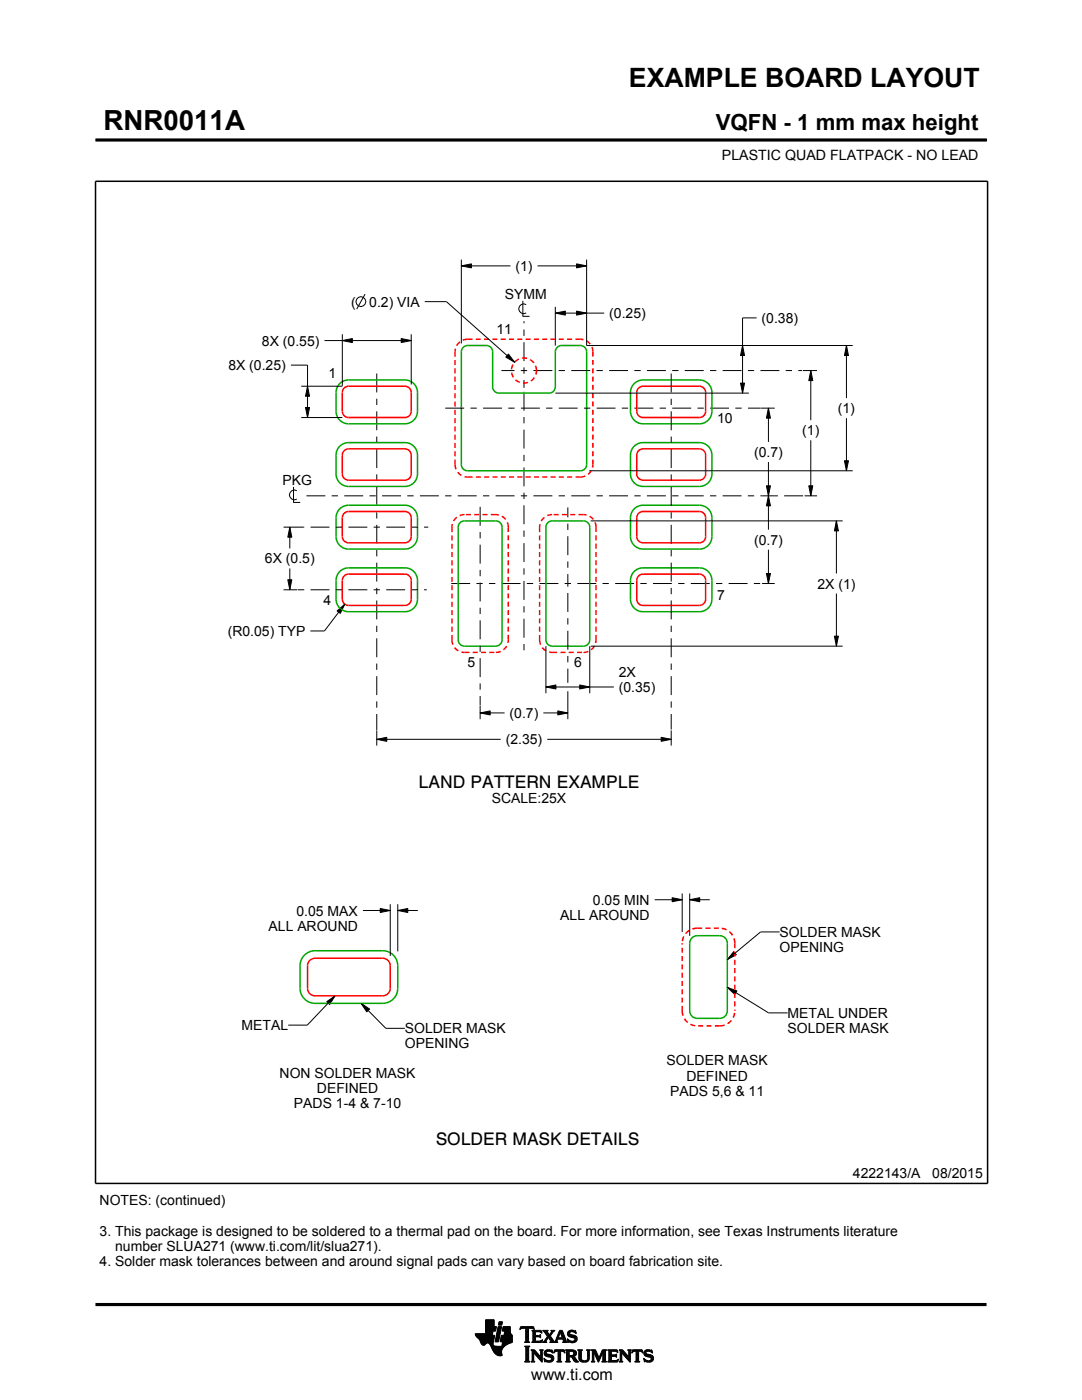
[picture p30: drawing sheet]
<svg xmlns="http://www.w3.org/2000/svg" width="216mm" height="279mm" viewBox="0 0 216 279" stroke-linecap="round" stroke-linejoin="round" font-family="sans-serif">
<defs><g id="words">
<text font-size="5.5" x="20.6" y="26">RNR0011A</text>
<text font-size="5.3" x="125.5" y="17.4">EXAMPLE BOARD LAYOUT</text>
<text font-size="4.4" x="142.8" y="26">VQFN - 1 mm max height</text>
<g font-size="3.5">
<text x="83.5" y="157.2">LAND PATTERN EXAMPLE</text>
<text x="86.9" y="228.4">SOLDER MASK DETAILS</text>
</g>
<text font-size="3.2" x="106" y="275.3">www.ti.com</text>
<g font-size="2.8">
<text x="144.1" y="32">PLASTIC QUAD FLATPACK - NO LEAD</text>
<text x="100.7" y="59.6">SYMM</text>
<text x="102.8" y="54.1">(1)</text>
<text x="70.1" y="61.2">(</text>
<text x="73.7" y="61.2">0.2) VIA</text>
<text x="121.6" y="63.5">(0.25)</text>
<text x="152" y="64.4">(0.38)</text>
<text x="52.3" y="69">8X (0.55)</text>
<text x="99.1" y="66.7">11</text>
<text x="45.6" y="73.9">8X (0.25)</text>
<text x="65.6" y="75.4">1</text>
<text x="167.2" y="82.5">(1)</text>
<text x="143.1" y="84.5">10</text>
<text x="160.1" y="86.9">(1)</text>
<text x="150.5" y="91.2">(0.7)</text>
<text x="56.4" y="96.8">PKG</text>
<text x="52.9" y="112.5">6X (0.5)</text>
<text x="150.5" y="108.7">(0.7)</text>
<text x="143.1" y="119.7">7</text>
<text x="163.1" y="117.5">2X (1)</text>
<text x="64.5" y="120.7">4</text>
<text x="45.4" y="126.9">(R0.05) TYP</text>
<text x="93.3" y="133.2">5</text>
<text x="114.6" y="133.2">6</text>
<text x="123.5" y="135.1">2X</text>
<text x="101.7" y="143.3">(0.7)</text>
<text x="123.5" y="138.1">(0.35)</text>
<text x="100.9" y="148.5">(2.35)</text>
<text x="98.1" y="160.3">SCALE:25X</text>
<text x="53.6" y="185.7">ALL AROUND</text>
<text x="59.2" y="182.7">0.05 MAX</text>
<text x="111.8" y="183.6">ALL AROUND</text>
<text x="118.3" y="180.6">0.05 MIN</text>
<text x="155.6" y="187">SOLDER MASK</text>
<text x="155.6" y="190">OPENING</text>
<text x="157.2" y="203.1">METAL UNDER</text>
<text x="48.2" y="205.6">METAL</text>
<text x="80.8" y="206.2">SOLDER MASK</text>
<text x="80.8" y="209.2">OPENING</text>
<text x="157.2" y="206.1">SOLDER MASK</text>
<text x="55.8" y="215.1">NON SOLDER MASK</text>
<text x="133" y="212.6">SOLDER MASK</text>
<text x="137" y="215.6">DEFINED</text>
<text x="58.7" y="221.1">PADS 1-4 &amp; 7-10</text>
<text x="63.2" y="218.1">DEFINED</text>
<text x="133.7" y="218.6">PADS 5,6 &amp; 11</text>
<text x="170.2" y="235.2">4222143/A</text>
<text x="186" y="235.2">08/2015</text>
<text x="19.9" y="240.6">NOTES: (continued)</text>
<text x="19.9" y="246.6">3. This package is designed to be soldered to a thermal pad on the board. For more information, see Texas Instruments literature</text>
<text x="23" y="249.6">number SLUA271 (www.ti.com/lit/slua271).</text>
<text x="19.9" y="252.6">4. Solder mask tolerances between and around signal pads can vary based on board fabrication site.</text>
</g>
</g></defs>
<g fill="#000">
<path d="M92.1 53.1l2-.4v.8zM115.1 52.7l2 .4-2 .4zM61.4 77.1l.4 2h-.8zM68.3 68l2-.4v.8zM80.1 67.6l2 .4-2 .4zM101.5 70.7l1.2 1.6-1.8-1zM110.8 62.5l2-.4v.8zM115.1 62.1l2 .4-2 .4zM147.8 76.5h.8l-.4 2zM148.2 69l.4 2h-.8zM161.8 74l.4 2h-.8zM168.9 69l.4 2h-.8z"/>
<path d="M61 81.3h.8l-.4 2zM153.3 81.5l.4 2h-.8zM152.9 97h.8l-.4 2zM153.3 99l.4 2h-.8zM161.4 97h.8l-.4 2zM168.5 92h.8l-.4 2zM57.8 105.2l.4 2h-.8zM57.4 115.7h.8l-.4 2zM152.9 114.5h.8l-.4 2zM166.9 104l.4 2h-.8zM67.3 121.9l1.5-1.3-.9 1.8zM108.9 137.1l2-.4v.8z"/>
<path d="M115.7 136.7l2 .4-2 .4zM166.5 127h.8l-.4 2zM75.2 147.5l2-.4v.8zM95.8 142.3l2-.4v.8zM111.3 141.9l2 .4-2 .4zM131.9 147.1l2 .4-2 .4zM134.1 179.2l2 .4-2 .4zM137.6 179.6l2-.4v.8zM65.2 199.9l1.7-1.2-1.1 1.8zM75.9 181.3l2 .4-2 .4zM79.4 181.7l2-.4v.8zM146.4 189.9l.5 .6-1.8 1z"/>
<path d="M145.1 197.1l1.9 .7-.4 .6zM72.1 200.2l1.6 1.2-.5 .5z"/>
</g>
<g fill="none" stroke="#000" stroke-width=".2">
<path d="M19.1 27.9h177.7M196.8 27.7v.5M72.8 58.7l-1.6 3M92.1 53.1l2-.4v.8zM92.1 51.8v16.7M92.1 53.1h9.7M107.3 53.1h9.8M115.1 52.7l2 .4-2 .4zM117.1 51.8v17.2h53M58 72.9h3.4v10.4M60.1 77.1h8.2M61.4 77.1l.4 2h-.8z"/>
<path d="M64.8 68h17.3M68.3 68l2-.4v.8zM68.3 66.7v10.3M80.1 67.6l2 .4-2 .4zM82.1 66.7v10M84.8 60.2h4.3l13.6 12.1M101.5 70.7l1.2 1.6-1.8-1zM104.3 60v3.1h1.4M105 60.8a.98 .98 0 0 0-1.5 .8 .98 .98 0 0 0 1.5 .9M110.8 62.5l2-.4v.8zM110.8 61.2v7.8M110.8 78.5h38.6"/>
<path d="M110.8 62.5h9.8M115.1 62.1l2 .4-2 .4zM147.8 76.5h.8l-.4 2zM148.2 69l.4 2h-.8zM151 63.4h-2.8v15.1M160.2 74h2.8M161.8 74l.4 2h-.8zM161.8 74v9.9M168.9 69l.4 2h-.8zM168.9 69v10.5M58.6 97.2v3.1h1.3M59.2 97.9a.98 .98 0 0 0-1.5 .9 .98 .98 0 0 0 1.5 .8"/>
<path d="M60.1 83.3h8.2M61 81.3h.8l-.4 2zM117.6 94h52.5M151.9 81.5h2.7M152.1 99h2.5M152.9 97h.8l-.4 2zM153.3 81.5l.4 2h-.8zM153.3 99l.4 2h-.8zM153.3 81.5v6.7M153.3 92.2v13.5M160.5 99h2.5M161.4 97h.8l-.4 2z"/>
<path d="M161.8 87.9v11.1M168.5 92h.8l-.4 2zM168.9 83.5v10.5M56.6 105.2h4M56.6 117.7h2.8M57.4 115.7h.8l-.4 2zM57.8 105.2l.4 2h-.8zM57.8 105.2v4.3M57.8 113.5v4.2M117.9 104h50.2M152.1 116.5h2.5M152.9 114.5h.8l-.4 2z"/>
<path d="M153.3 109.7v6.8M166.9 104l.4 2h-.8zM166.9 104v10.5M166.9 118.5v10.5M67.3 121.9l1.5-1.3-.9 1.8zM68.8 120.6l-4.1 5.3h-2.8M108.9 137.1l2-.4v.8zM108.9 137.1h13.6M108.9 129v9.4M113.3 138v5.5M115.7 136.7l2 .4-2 .4zM117.7 129v9.4"/>
<path d="M117.9 129h50.2M166.5 127h.8l-.4 2zM75.2 147.5l2-.4v.8zM75.2 147.5h24.7M75.2 145.8v3M95.8 142.3l2-.4v.8zM95.8 142.3h4.9M95.8 140.9v2.6M108.4 142.3h4.9M109.2 147.5h24.7M111.3 141.9l2 .4-2 .4zM131.9 147.1l2 .4-2 .4z"/>
<path d="M133.9 145.8v3M130.6 179.6h5.5M134.1 179.2l2 .4-2 .4zM136.1 178.3v7.7M137.6 179.6l2-.4v.8zM137.6 178.3v8.5M137.6 179.6h4M65.2 199.9l1.7-1.2-1.1 1.8zM66.9 198.7l-5.6 5.9h-3.8M72.4 181.7h5.5M75.9 181.3l2 .4-2 .4zM77.9 180.5v10.3"/>
<path d="M79.4 181.7l2-.4v.8zM79.4 180.5v9.4M79.4 181.7h4M145.1 197.1l1.9 .7-.4 .6zM145.1 197.1l8.3 5h3.8M146.4 189.9l.5 .6-1.8 1zM155.6 186h-3.8l-6.7 5.5M72.1 200.2l1.6 1.2-.5 .5zM72.1 200.2l4.9 5h3.8M94.8 266.2h3.5M94.8 266.3h3.5M94.9 266.4h3.3"/>
<path d="M94.9 266.5h3.8l-.2 1.2M94.9 266.5h3.8M95 266.6h3.7M95 266.7h3.7M95.1 266.8h3.6M95.2 266.9h3.4M95.3 267h3.3M95.4 267.1h3.2M95.5 267.2h3.1M95.6 267.3h3M95.7 267.4h2.8M95.7 267.5h2.8"/>
<path d="M95.7 267.5l.4 .7 .3 .3 .3-.1 .5-.4 .4 .1 .8 1.5M95.8 267.6h2.7M95.8 267.7h2.7M95.9 267.8h2.6M95.9 267.9h2.5M95.9 268h2.5M96 268h1.1M96 268.1h1M96.1 268.2h.8M96.1 268.3h.7M96.2 268.4h.6M96.3 268.4h.4"/>
<path d="M96.9 266.1h1.4M96.9 266h1.4M96.9 265.9h1.4M96.9 265.8h1.5M96.9 265.7h1.5M96.9 264.7l2.2 .1-.2 .9h-.5l-.2 .8M96.9 265.6h2M96.9 265.5h2M96.9 265.4h2M96.9 265.3h2.1M96.9 265.2h2.1M96.9 265.1h2.1"/>
<path d="M96.9 265h2.1M96.9 264.9h2.1M96.9 264.8h2.2M96.9 264.6h1.7M96.9 264.5h1.7M96.9 264.4h1.7M96.9 264.3h1.7M96.9 264.2h1.7M96.9 264.1h1.7M96.9 264h1.7M96.9 263.9h1.7M96.9 263.8h1.7"/>
<path d="M96.9 263.7h1.7M96.9 263.6h1.7M96.9 263.5h1.7M96.9 263.4h1.7M97.5 268h.9M97.6 268.1h.8M97.7 268.2h.7M97.7 268.3h.7M97.8 268.4h.6M97.9 268.5h.6M97.9 268.6h.7M98 268.7h1.1"/>
<path d="M98 268.8h2.6M98 268.8h2.5M98.1 268.9h2.3M98.1 269h2.3M98.1 269.1h2.2M98.2 269.2h2.1M98.2 269.2h2M98.2 269.3h2M98.3 269.4h1.9M98.3 269.5h1.8M98.4 269.6h1.7M98.4 269.6l.6 .7 .6 .3 .6-.1-.1-.7"/>
<path d="M98.4 268v.4l.3 .2 2 .1M98.5 269.7h1.6M98.5 267.7l-.1 .3M98.5 269.8h1.6M98.6 269.9h1.5M98.6 264.8v-1.4h-1.7v2.8h-2.1l.2 .5 .7 .8M98.6 270h1.5M98.7 270h1.4M98.8 270.1h1.3M98.8 267.7h.7M98.8 267.6h.7M98.8 267.5h.7"/>
<path d="M98.9 270.2h1.2M98.9 267.4h.7M98.9 267.3h.7M98.9 267.2h.7M98.9 267.1h.7M98.9 267h.7M98.9 270.3h1.3M99 266.9h.6M99 266.9h.7M99 266.8h.7M99 266.7h.7M99 266.6h.7"/>
<path d="M99 266.5h.7M99.1 270.4h1.1M99.1 266.4h.7M99.1 266.3h.7M99.1 266.2h.7M99.1 266.1h.7M99.1 266h.7M99.2 265.9h.7M99.2 265.8h.7M99.2 270.4h1M99.2 265.7h.7M99.2 265.6h.7"/>
<path d="M99.2 265.5h.7M99.3 265.4h.6M99.3 265.4h.7M99.3 265.3h.7M99.3 265.2h.7M99.3 265.1h.7M99.3 265h.7M99.4 270.5h.8M99.4 264.9h.7M99.4 264.8h.7M99.4 264.8h.7l-.6 3h-.7zM99.5 264.4h.6"/>
<path d="M99.5 264.3h.7M99.5 264.2h.7M99.5 264.1h.7M99.5 264h.7M99.5 263.9h.7M99.6 263.8h.7M99.6 263.8h.7l-.2 .7h-.7zM99.8 270.6h.1M99.8 267.7h2.4M99.8 267.6h2.4M99.8 267.5h2.4M99.9 267.4h2.3"/>
<path d="M99.9 267.3h2.3M99.9 267.2h2.3M99.9 267.1h2.3M99.9 267h2.3M99.9 266.9h2.3M100 266.9h2.2M100 266.8h2.2M100 266.7h2.2M100 266.6h2.2M100 266.5h2.2M100.1 268.6h.7M100.2 268.5h.7"/>
<path d="M100.2 268.4h.8M100.2 268.4h.9M100.2 268.3h1M100.2 268.2h1.2M100.2 265.6h1.6M100.2 268.1h1.4M100.2 265.5h1.6M100.2 268h1.6M100.3 265.4h1.5M100.3 268h1.7M100.3 267.9h1.9M100.3 265.3h1.5"/>
<path d="M100.3 267.8h1.9M100.3 265.2h1.5M100.3 265.1h1.5M100.3 265h1.5M100.4 264.9h1.4M100.4 264.8h1.4M100.6 266.5l.1-.8h-.5l.2-.9h1.4l.1 1.1 .3 .6v1.4l-1.3 .6M100.6 266.4h1.5M100.6 266.3h1.4M100.6 266.2h1.4M100.6 266.1h1.3M100.7 266h1.2"/>
<path d="M100.7 265.9h1.2M100.7 265.8h1.1M100.7 265.7h1.1M100.9 268.5l-.6 .6-.2 .7M102.2 266.5h-2.2l-.2 1.1 .1 .2h.4l-.2 .9M103.7 265.3h.1M103.8 265.2h.2M103.8 265h2.8M103.8 264.9h2.7M103.9 264.8h2.6M104.7 267.8h1M104.7 271.8h1.1"/>
<path d="M104.7 268.7h1M104.8 267.7h.7M104.8 271.7h.8M104.9 265.2h.6M104.9 268.9h.6M104.9 267.6h.6M104.9 267.5v-2.3l-.7-.1-.4 .3 .1-.6h2.6l.1 .6-.4-.3-.7 .1v2.3M104.9 267.5l-.2 .3M104.9 267.5h.6M104.9 267.4h.6M104.9 267.3h.6M104.9 267.2h.6"/>
<path d="M104.9 267.1h.6M104.9 267h.6M104.9 266.8h.6M104.9 266.7h.6M104.9 266.6h.6M104.9 266.5h.6M104.9 266.4h.6M104.9 266.3h.6M104.9 266.2h.6M104.9 266.1h.6M104.9 265.9h.6M104.9 265.8h.6"/>
<path d="M104.9 265.7h.6M104.9 265.6h.6M104.9 265.5h.6M104.9 265.4h.6M104.9 265.3h.6M104.9 271.5h.6M104.9 269h.6M104.9 271.4h.6M104.9 271.4v-2.4l-.2-.4h1.1l-.3 .4v2.4M104.9 271.4l-.2 .4h1.1l-.3-.4M104.9 271.3h.6M104.9 271.2h.6"/>
<path d="M104.9 271.1h.6M104.9 271h.6M104.9 270.9h.6M104.9 270.8h.6M104.9 270.6h.6M104.9 270.5h.6M104.9 270.4h.6M104.9 270.3h.6M104.9 270.2h.6M104.9 270.1h.6M104.9 270h.6M104.9 269.9h.6"/>
<path d="M104.9 269.8h.6M104.9 269.6h.6M104.9 269.5h.6M104.9 269.4h.6M104.9 269.3h.6M104.9 269.2h.6M104.9 269.1h.6M105.5 267.5l.2 .3M105.7 267.8h-1M105.9 271.8h.8M105.9 269.4h.8M106.1 269.5h.7"/>
<path d="M106.1 267.8h2M106.1 271.7h.5M106.2 269.6h.7M106.2 271.5h.3M106.2 265.6h1.8M106.2 269.8h.8M106.2 271.4h.3M106.2 269.8l-.3-.4h.8l1.2 1.4M106.2 271.4l-.3 .4h.8l-.2-.4M106.2 271.3h.3M106.2 271.2h.3M106.2 271.1h.3"/>
<path d="M106.2 271h.3M106.2 270.9h.3M106.2 270.8h.3M106.2 270.6h.3M106.2 270.5h.3M106.2 270.4h.3M106.2 270.3h.3M106.2 270.2h.3M106.2 270.1h.3M106.2 270h1M106.2 269.9h.9M106.2 269.8v1.6"/>
<path d="M106.3 267.7h1.8M106.3 265.7h1.8M106.3 267.6h.6M106.3 265.8h.6M106.3 267.5l-.2 .3M106.3 267.5h.5M106.3 267.4h.5M106.3 267.3h.5M106.3 267.2h.5M106.3 267.1h.5M106.3 267h.5M106.3 266.8h.5"/>
<path d="M106.3 266.7h1.6M106.3 266.6h1.6M106.3 266.5h.5M106.3 266.4h.5M106.3 266.3h.5M106.3 266.2h.5M106.3 266.1h.5M106.3 265.9h.5M106.4 265.2h.2M106.5 270h.1M106.5 270v1.4M106.5 265.3h.1"/>
<path d="M106.6 270.1h.7M106.7 270.2h.7M106.8 270.3h.7M106.8 265.9l.1-.1h.7l.6 .2-.2-.5h-1.9l.2 .3v1.7M106.8 265.9v.6h.8l.3-.2v.7l-.3-.2h-.8l.1 .8h.9l.5-.2M106.9 270.4h.7M107 270.5h.7M107.1 270.6h.7M107.2 270.8h1M107.3 270.9h.9M107.4 271h.8M107.5 271.1h.7"/>
<path d="M107.6 271.2h.6M107.6 266.5h.3M107.7 271.3h.5M107.7 269.4h.7M107.7 266.8h.2M107.7 267.6h.5M107.8 266.4h.1M107.8 271.4h.4M107.8 267h.1M107.8 265.8h.3M107.8 269.5h.5M107.9 271.5h.3"/>
<path d="M107.9 269.6h.3M107.9 269.8h.3M107.9 270.6h.3M107.9 270.5h.3M107.9 270.4h.3M107.9 270.3h.3M107.9 270.2h.3M107.9 270.1h.3M107.9 270h.3M107.9 269.9h.3M107.9 269.8v1M108 271.7h.2"/>
<path d="M108 265.9h.1M108 267.5h.2M108.1 271.8h.1M108.1 266.1h.1M108.2 267.4h.1M108.2 269.8l.2-.4h-.7l.2 .4M108.2 269.8v2.1l-1.7-1.9M108.2 267.8h.9M108.3 267.4l-.2 .5-2-.1M108.3 265.6h1M108.5 267.7h.5M108.5 271.1l.2 .7 .2-.1 .6 .2 .7-.2 .3-.6"/>
<path d="M108.5 271.1h.1M108.5 265.7h.7M108.5 271.2h.2M108.6 271.3h.2M108.6 270.1l.2 .5 1.1 .3 .1 .3-.1 .3h-.5l-.9-.4M108.6 270.1h.4M108.6 270h.4M108.6 270.2h.6M108.6 267.6h.4M108.6 271.4h.4M108.6 269.9h.4M108.6 270.3h1"/>
<path d="M108.6 265.8h.7M108.6 271.5h.8M108.6 269.8h.5M108.7 271.7h1.5M108.7 270.4h1.3M108.7 267.5h.3M108.7 271.8h.1M108.7 265.9h.6M108.7 269.6h1.5M108.8 267.4h.3M108.8 270.5h1.5M108.8 266.1h.6"/>
<path d="M108.8 269.5h1.4M108.8 267.3h.4M108.9 266.2h.6M108.9 267.2h.4M108.9 266.3h.6M108.9 270.6h1.5M109 267.1h.3M109 270l.2 .2 1.1 .3 .2 .6M109 270l.1-.3h.4l.8 .3-.1-.6-.2 .1-.6-.1-.6 .2-.2 .5M109 266.4h1M109.1 271.8h.9M109.1 269.4h.7"/>
<path d="M109.1 267h.9M109.1 266.5h.8M109.1 267.8h-.9M109.2 266.8h.8M109.2 266.6h.6M109.2 266.7h.7M109.2 266.7l-.6 1-.4 .1M109.3 270.8h1.1M109.5 267.1h.6M109.6 267.2h.6M109.7 271.5h.7M109.7 267.3h.6"/>
<path d="M109.7 267.8l.2-.1-.5-.8-.4 .8 .1 .1M109.7 267.8h1.6M109.7 266.3h.4M109.7 267.4h.6M109.8 270.9h.7M109.8 266.2h.3M109.8 266.6l.9 1.2 1-2.3h.5l.8 2.1 .3 .2M109.8 267.5h.6M109.9 266.1h.3M109.9 269.8h.4M109.9 267.6h.6M109.9 267.7h.7"/>
<path d="M109.9 271.4h.5M109.9 265.9h.4M110 271h.5M110 265.6h.7M110 265.9l.1-.2-.2-.2h.8l-.9 1.1M110 265.9l-.4 .5-.4-.6 .2-.3h-1.1l.9 1.2M110 271.3h.5M110 265.8h.4M110 271.1h.5M110 271.2h.5M110.1 269.4h.1M110.1 265.7h.4"/>
<path d="M110.1 269.9h.2M110.2 270h.1M110.5 270h.1M110.5 269.9h.2M110.5 269.8h.3M110.6 269.6h2.1M110.6 269.5h2M110.6 269.4h2M110.7 267.7h.5M110.8 267.6h.4M110.9 267.5h.3M110.9 267.4h.3"/>
<path d="M111 267.3h.3M111 267.2h1.8M111 267.1h1.8M111.1 267h.3M111.1 271.8h1M111.1 266.8h.4M111.2 266.7h.3M111.2 267.5v.3h.1M111.2 267.5l.1-.2h1l.1 .2M111.2 266.6h.3M111.3 266.5h.3M111.3 271.7h.6"/>
<path d="M111.3 266.4h.3M111.3 271.5h.6M111.3 267.8h-1.6M111.3 269.8h.6M111.4 266.3h.3M111.4 271.4h.5M111.4 270.1h.5M111.4 270h.5M111.4 269.9h.5M111.4 270.5h.5M111.4 270.4h.5M111.4 270.3h.5"/>
<path d="M111.4 270.2h.5M111.4 271.1h.5M111.4 271h.5M111.4 270.9h.5M111.4 270.8h.5M111.4 270.6h.5M111.4 271.4l-.1-1.7h-.4l-.4 .4 .2-.7h1.9l.1 .7-.4-.4h-.4v1.7M111.4 271.4l-.3 .4h1l-.2-.4M111.4 271.3h.5M111.4 271.2h.5M111.4 266.2h.3M111.4 266.1h.4"/>
<path d="M111.5 265.9h.9M111.5 265.8h.8M111.6 265.7h.7M111.6 265.6h.6M111.8 265.9l.4 1.1h-.8zM111.9 266.1h.5M111.9 266.2h.5M111.9 266.3h.6M112 266.4h.5M112 266.5h.6M112.1 266.6h.5M112.1 266.7h.6"/>
<path d="M112.1 266.8h.6M112.2 267h.5M112.2 267.8h1.1M112.3 267.3h.6M112.3 267.4h.6M112.4 267.5h.6M112.4 267.5v.3h-.2M112.4 269.8h.3M112.4 267.6h.6M112.4 267.7h.7M112.6 269.9h.1M112.6 270h.2"/>
<path d="M112.8 271.8h1M112.8 269.4h1.6M113 269.5h1.7M113 271.7h.7M113 269.6h1.9M113 271.5h.6M113 269.8h.6M113 271.4h.6M113 271.4l-.2 .4h1l-.2-.4M113 271.3h.6M113 271.2h.6M113 271.1h.6"/>
<path d="M113 271h.6M113 270.9h.6M113 270.8h1.5M113 270.6h1.6M113 270.5h1.8M113 270.4h.6M113 270.3h.6M113 270.2h.6M113 270.1h.6M113 270h.6M113 269.9h.6M113 269.8v1.6"/>
<path d="M113 269.8l-.2-.4h1.5l.6 .2 .1 .5M113.2 267.3h.2M113.2 267.4h.3M113.2 266.2l.3 .5 1 .3 .2 .3M113.2 266.2h.5M113.2 266.3h.6M113.2 266.1h.5M113.3 267.5h.3M113.3 267.8h-1.1M113.3 266.4h.9M113.3 265.9h.4M113.3 267.6h.6"/>
<path d="M113.3 266.5h1.3M113.3 267.7h1.6M113.3 265.8h.5M113.3 267.8h.2M113.4 266.6h1.5M113.4 265.7h1.5M113.5 266.7h1.5M113.5 265.6h1.4M113.6 269.9l.1-.2h.5l.3 .4M113.6 269.9v.6M113.7 267.8h1.1M113.8 266.8h1.3"/>
<path d="M113.8 265.5h.6M114 268h.4M114.1 270.9h.6M114.2 271h.6M114.2 271.1h.7M114.3 271.2h.6M114.3 267h.8M114.3 269.8h.7M114.3 270.4h.6M114.4 271.3h.6M114.4 271.3l.4 .5h.7M114.4 271.3l-.3-.4-.5-.1v.6"/>
<path d="M114.4 270.7l1.1 1.1M114.4 270.7h.1M114.4 271.4h.7M114.4 269.9h.6M114.4 270.3h.6M114.5 267.6h.5M114.5 270.2h.5M114.5 270h.5M114.5 265.8h.4M114.5 270.1h.5M114.5 270.1l-.2 .3-.3 .1M114.5 271.5h.7"/>
<path d="M114.6 271.7h.7M114.6 267.1h.6M114.6 267.5h.5M114.7 267.2h.5M114.7 267.4h.5M114.7 265.9h.3M114.7 267.3h.5M114.7 271.8h.8M114.8 266.1h.2M114.9 266.2h.1M114.9 266.2l-.7-.4h-.4l-.1 .2 .1 .3 1.1 .4 .3 .5M114.9 266.2l-.1-.7-.2 .1-.5-.1-.6 .2-.3 .5"/>
<path d="M115 270.1l-.1 .4-.5 .2M115.2 267.2l-.3 .6-.7 .2-.6-.2-.2 .1-.2-.7 .9 .5 .4-.1 .2-.3M115.3 269.4h.9M115.4 269.5h.7M115.5 269.6h.5M115.5 269.8h.5M115.5 269.8v1.4l.4 .5 .6 .2 .6-.1 .4-.3 .1-.5M115.5 271h.5M115.5 270.9h.5M115.5 270.8h.5M115.5 270.6h.5M115.5 270.5h.5"/>
<path d="M115.5 270.4h.5M115.5 270.3h.5M115.5 270.2h.5M115.5 270.1h.5M115.5 270h.5M115.5 269.9h.5M115.5 271.1h.5M115.5 271.2h.5M115.5 271.3h.6M115.6 271.4h.6M115.7 271.5h.8M115.8 271.7h1.5"/>
<path d="M116 271l.2 .4 .5 .2 .4-.2 .2-.4M116 269.8l.2-.4h-.9l.2 .4M116 269.8v1.2M116 271.8h1.1M116.8 271.5h.6M117 269.4h.8M117.1 271.4h.4M117.2 269.5h.5M117.2 271.3h.4M117.2 269.6h.4M117.2 271.2h.4M117.2 271.1h.4"/>
<path d="M117.3 269.8h.3M117.3 271h.3M117.3 270.9h.3M117.3 270.8h.3M117.3 270.6h.3M117.3 270.5h.3M117.3 270.4h.3M117.3 270.3h.3M117.3 270.2h.3M117.3 270.1h.3M117.3 270h.3M117.3 269.9h.3"/>
<path d="M117.6 269.8l.2-.4h-.8l.2 .3 .1 1.3M117.6 269.8v1.2M118 271.8h.7M118 269.4h.8M118.1 269.5h.8M118.1 271.7h.5M118.2 269.6h.7M118.2 271.5h.3M118.2 269.8h.8M118.2 271.4h.3M118.2 271.4l-.2 .4h.7l-.2-.4M118.2 271.3h.3"/>
<path d="M118.2 271.2h.3M118.2 271.1h.3M118.2 271h.3M118.2 270.9h.3M118.2 270.8h.3M118.2 270.6h.3M118.2 270.5h.3M118.2 270.4h.3M118.2 270.3h.3M118.2 270.2h.3M118.2 270.1h.3M118.2 270h.9"/>
<path d="M118.2 269.9h.8M118.2 269.8v1.6M118.6 270.1h.5M118.6 270.2h.6M118.7 270.3h.5M118.7 270.4h.6M118.8 270.5h.5M118.8 270.6h.6M118.9 270.8h.5M118.9 270.9h.6M119 271h.8M119 271.1h.8"/>
<path d="M119.1 271.2h.6M119.1 271.3h.6M119.2 271.4h.4M119.2 271.5h.4M119.3 271.7h.2M119.3 271.8h.2M119.6 270.9h.3M119.6 270.8h.3M119.7 270.6h.3M119.7 270.5h.3M119.8 270.4h.3M119.8 270.3h.3"/>
<path d="M119.9 270.2h.3M119.9 270.1h.3M120 270h.8M120 269.9h.8M120 269.8h.8M120.1 271.8h1M120.1 269.6h.7M120.1 269.5h.8M120.2 269.4h.9M120.2 271.7h.7M120.3 271.5h.5M120.3 271.4h.5"/>
<path d="M120.3 271.4l-.2 .4h1l-.3-.4M120.3 271.4v-1.5l-.9 2-.9-2v1.5M120.3 271.3h.5M120.3 271.2h.5M120.3 271.1h.5M120.3 271h.5M120.3 270.9h.5M120.3 270.8h.5M120.3 270.6h.5M120.3 270.5h.5M120.3 270.4h.5M120.3 270.3h.5"/>
<path d="M120.3 270.2h.5M120.3 270.1h.5M120.8 269.8l.3-.4h-.9l-.7 1.6-.7-1.6h-.8l.2 .4M120.8 269.8v1.6M121.2 271.8h2M121.2 269.4h1.9M121.4 269.5h1.8M121.4 271.7h1.9M121.5 269.6h1.7M121.5 271.5h1.8M121.5 269.8h.5M121.5 271.4h.5"/>
<path d="M121.5 269.9h.5M121.5 269.8v1.6M121.5 269.8l-.3-.4h1.9l.2 .6M121.5 270.3h.5M121.5 270.2h.5M121.5 270.1h.5M121.5 270h.5M121.5 270.9h.5M121.5 270.8h.5M121.5 270.6h1.5M121.5 270.5h1.5M121.5 270.4h1.5"/>
<path d="M121.5 271.3h.5M121.5 271.2h.5M121.5 271.1h.5M121.5 271h.5M122.6 270.4l.4-.2v.7l-.2-.2h-.8v.8h.2M122.9 270.8h.1M122.9 270.3h.1M123 269.8h.3M123.1 271.4h.3M123.2 269.9h.1M123.3 270h.1M123.3 270l-.4-.3h-.8l-.1 .7"/>
<path d="M123.3 271.3h.1M123.4 271.2h.1M123.4 271.2l-.3 .3h-.4M123.4 271.2l-.2 .6h-2l.3-.4M123.5 271.8h.8M123.5 269.4h.7M123.6 269.5h.7M123.7 271.7h.5M123.7 269.6h.7M123.7 271.5h.4M123.7 269.8h.8M123.7 271.4h.4"/>
<path d="M123.7 271.4l-.2 .4h.8l-.2-.4M123.7 271.3h.4M123.7 271.2h.4M123.7 271.1h.4M123.7 271h.4M123.7 270.9h.4M123.7 270.8h.4M123.7 270.6h.4M123.7 270.5h.4M123.7 270.4h.4M123.7 270.3h.4M123.7 270.2h.4"/>
<path d="M123.7 270.1h.4M123.7 270h1M123.7 269.9h.9M123.7 269.8v1.6M124.1 270v1.4M124.1 270h.1M124.2 270.1h.6M124.2 270.2h.7M124.3 270.3h.7M124.4 270.4h.7M124.5 270.5h.7M124.6 270.6h.7"/>
<path d="M124.7 270.8h1.1M124.8 270.9h1M124.9 271h.9M125 271.1h.8M125.1 271.2h.7M125.2 271.3h.6M125.2 269.4h.8M125.3 271.4h.5M125.4 269.5h.5M125.4 271.5h.4M125.4 269.6h.4M125.5 269.8h.3"/>
<path d="M125.5 269.8l-.1 1-1.2-1.4h-.7l.2 .4M125.5 269.9h.3M125.5 270.2h.3M125.5 270.1h.3M125.5 270h.3M125.5 270.4h.3M125.5 270.3h.3M125.5 270.6h.3M125.5 270.5h.3M125.5 271.7h.3M125.6 271.8h.2M125.8 269.8l.2-.4h-.8l.3 .4"/>
<path d="M125.8 269.8v2.1l-1.7-1.9M126 270h.1M126.1 269.9h.1M126.1 269.8h.3M126.1 269.6h2.1M126.2 269.5h2M126.2 269.4h2M126.6 271.8h1.1M126.9 271.7h.6M126.9 271.5h.5M126.9 269.8h.5M126.9 271.4h.5"/>
<path d="M126.9 270.1h.5M126.9 270h.5M126.9 269.9h.5M126.9 270.5h.5M126.9 270.4h.5M126.9 270.3h.5M126.9 270.2h.5M126.9 271.1h.5M126.9 271h.5M126.9 270.9h.5M126.9 270.8h.5M126.9 270.6h.5"/>
<path d="M126.9 271.4v-1.7h-.5l-.3 .4 .1-.7h1.9l.2 .7-.4-.4h-.5v1.7M126.9 271.4l-.3 .4h1.1l-.3-.4M126.9 271.3h.5M126.9 271.2h.5M128 269.8h.3M128.1 269.9h.2M128.2 270h.1M128.4 271.1l.2 .7 .2-.1 .6 .2 .7-.2 .3-.6M128.4 271.1h.1M128.4 271.2h.2M128.5 271.3h.2M128.5 270.1l.1 .4 .5 .3"/>
<path d="M128.5 270.1h.4M128.5 270h.4M128.5 270.2h.6M128.5 271.4h.4M128.5 269.9h.4M128.5 270.3h1M128.5 271.5h.8M128.5 269.8h.5M128.6 271.7h1.5M128.6 270.4h1.3M128.6 271.8h.1M128.6 269.6h1.5"/>
<path d="M128.7 270.5h1.5M128.7 269.5h1.4M128.8 270.6h1.5M128.9 270l.1-.3h.4l.8 .3-.1-.6-.2 .1-.6-.1-.6 .2-.2 .5M128.9 270l.2 .2 1.1 .3 .2 .6M128.9 271.8h1M129 269.4h.7M129.1 270.8l.7 .2 .1 .4-.7 .1-.8-.4M129.2 270.8h1.1M129.6 271.5h.7M129.6 270.9h.8M129.8 269.8h.4"/>
<path d="M129.8 271.4h.5M129.9 271h.5M129.9 271.3h.5M129.9 271.1h.5M129.9 271.2h.5M129.9 269.4h.2M130 269.9h.2M130.1 270h.1"/>
<circle cx="72" cy="60.2" r=".98"/>
</g>
<path d="M19.1 36.2h178v200h-178z" fill="none" stroke="#000" stroke-width=".3"/>
<path d="M19 27.9h177.8M19 260.3h177.8" fill="none" stroke="#000" stroke-width=".63" stroke-linecap="butt"/>
<g fill="none" stroke="#00a600" stroke-width=".3">
<path d="M68 76.4l1-.5 .6-.1h11.2a2.5 2.5 0 0 1 2.5 2.5v3.8a2.5 2.5 0 0 1-2.5 2.5h-11.2a2.5 2.5 0 0 1-2.5-2.5v-3.8a2.5 2.5 0 0 1 .9-1.9zM92.6 69.2l.7-.2h3.8a1.25 1.25 0 0 1 1.2 1.2v7a1.25 1.25 0 0 0 1.3 1.3h10a1.25 1.25 0 0 0 1.2-1.3v-7a1.25 1.25 0 0 1 1.3-1.2h3.7a1.25 1.25 0 0 1 1.3 1.2v22.5a1.25 1.25 0 0 1-1.3 1.3h-22.5a1.25 1.25 0 0 1-1.2-1.3v-22.5v-.4zM126.7 76.4l1-.5 .6-.1h11.3a2.5 2.5 0 0 1 2.5 2.5v3.8a2.5 2.5 0 0 1-2.5 2.5h-11.3a2.5 2.5 0 0 1-2.5-2.5v-3.8a2.5 2.5 0 0 1 .9-1.9zM68 88.9l1-.5 .6-.1h11.2a2.5 2.5 0 0 1 2.5 2.5v3.8a2.5 2.5 0 0 1-2.5 2.5h-11.2a2.5 2.5 0 0 1-2.5-2.5v-3.8a2.5 2.5 0 0 1 .9-1.9zM126.4 89.3a2.5 2.5 0 0 1 1.9-1h11.3a2.5 2.5 0 0 1 2.5 2.5v3.8a2.5 2.5 0 0 1-2.5 2.5h-11.3a2.5 2.5 0 0 1-2.5-2.5v-3.8l.1-.5zM68 101.4l1-.5 .6-.1h11.2a2.5 2.5 0 0 1 2.5 2.5v3.8a2.5 2.5 0 0 1-2.5 2.5h-11.2a2.5 2.5 0 0 1-2.5-2.5v-3.8a2.5 2.5 0 0 1 .9-1.9zM68 113.9l1-.5 .6-.1h11.2a2.5 2.5 0 0 1 2.5 2.5v3.8a2.5 2.5 0 0 1-2.5 2.5h-11.2a2.5 2.5 0 0 1-2.5-2.5v-3.8a2.5 2.5 0 0 1 .9-1.9zM91.9 104.2l.8-.2h6.2a1.25 1.25 0 0 1 1.3 1.2v22.5a1.25 1.25 0 0 1-1.3 1.3h-6.2a1.25 1.25 0 0 1-1.3-1.3v-22.5l.1-.4zM109.4 104.2l.8-.2h6.2a1.25 1.25 0 0 1 1.3 1.2v22.5a1.25 1.25 0 0 1-1.3 1.3h-6.2a1.25 1.25 0 0 1-1.3-1.3v-22.5l.1-.4zM126.4 101.8a2.5 2.5 0 0 1 1.9-1h11.3a2.5 2.5 0 0 1 2.5 2.5v3.8a2.5 2.5 0 0 1-2.5 2.5h-11.3a2.5 2.5 0 0 1-2.5-2.5v-3.8l.1-.5zM126.7 113.9l1-.5 .6-.1h11.3a2.5 2.5 0 0 1 2.5 2.5v3.8a2.5 2.5 0 0 1-2.5 2.5h-11.3a2.5 2.5 0 0 1-2.5-2.5v-3.8a2.5 2.5 0 0 1 .9-1.9zM60.5 190.9a2.99 2.99 0 0 1 2.4-1.2h13.5a3 3 0 0 1 3 3v4.5a3 3 0 0 1-3 3h-13.5a3 3 0 0 1-3-3v-4.5v-.7z"/>
<path d="M138.2 187l.9-.3h4.5a1.5 1.5 0 0 1 1.5 1.5v13.5a1.5 1.5 0 0 1-1.5 1.5h-4.5a1.5 1.5 0 0 1-1.5-1.5v-13.5l.1-.4z"/>
</g>
<path d="M68.8 77.3l.8-.2h11.2a1.25 1.25 0 0 1 1.3 1.2v3.8a1.25 1.25 0 0 1-1.3 1.2h-11.2a1.25 1.25 0 0 1-1.3-1.2v-3.8l.1-.4zM127.6 77.3l.7-.2h11.3a1.25 1.25 0 0 1 1.2 1.2v3.8a1.25 1.25 0 0 1-1.2 1.2h-11.3a1.25 1.25 0 0 1-1.2-1.2v-3.8v-.4zM68.8 89.8l.8-.2h11.2a1.25 1.25 0 0 1 1.3 1.2v3.8a1.25 1.25 0 0 1-1.3 1.2h-11.2a1.25 1.25 0 0 1-1.3-1.2v-3.8l.1-.4zM127.6 89.8l.7-.2h11.3a1.25 1.25 0 0 1 1.2 1.2v3.8a1.25 1.25 0 0 1-1.2 1.2h-11.3a1.25 1.25 0 0 1-1.2-1.2v-3.8v-.4zM68.5 115.1l.7-.5h.4h11.2a1.25 1.25 0 0 1 1.3 1.2v3.8a1.25 1.25 0 0 1-1.3 1.2h-11.2a1.25 1.25 0 0 1-1.3-1.2v-3.8zM68.8 102.3l.8-.2h11.2a1.25 1.25 0 0 1 1.3 1.2v3.8a1.25 1.25 0 0 1-1.3 1.2h-11.2a1.25 1.25 0 0 1-1.3-1.2v-3.8l.1-.4zM127.6 114.8l.7-.2h11.3a1.25 1.25 0 0 1 1.2 1.2v3.8a1.25 1.25 0 0 1-1.2 1.2h-11.3a1.25 1.25 0 0 1-1.2-1.2v-3.8v-.4zM127.6 102.3l.7-.2h11.3a1.25 1.25 0 0 1 1.2 1.2v3.8a1.25 1.25 0 0 1-1.2 1.2h-11.3a1.25 1.25 0 0 1-1.2-1.2v-3.8v-.4zM62 191.5l.9-.3h13.5a1.5 1.5 0 0 1 1.5 1.5v4.5a1.5 1.5 0 0 1-1.5 1.5h-13.5a1.5 1.5 0 0 1-1.5-1.5v-4.5v-.4z" fill="none" stroke="#f00" stroke-width=".3"/>
<g fill="none" stroke="#000" stroke-width=".2" stroke-dasharray="1.3 1.3 3.8 1.3" stroke-dashoffset=".6" stroke-linecap="butt">
<path d="M104.6 74v3.4M104.6 74v-9.9M104.6 74h-4.5M104.6 74h55.5M75.2 80.2v65.5M75.2 80.2v-5.8M102.1 81.5h-13.6M102.1 81.5h49.7M104.6 99v31.6M104.6 99v-21.6M104.6 99h-43.9M104.6 99h47.5"/>
<path d="M133.9 80.2h.1M133.9 80.2v65.4M133.9 80.2v-6.8M154.6 99h5.8M75.2 117.7h-15.7M75.2 117.7h10M75.2 105.2h-14.6M75.2 105.2h10.3M95.7 116.5h-6.8M113.3 116.5h-17.4M113.3 116.5h38.7M113.3 116.5v19.8"/>
</g>
<g fill="none" stroke="#f00" stroke-width=".3" stroke-dasharray="1 .7" stroke-linecap="butt">
<path d="M90.8 70.2v22.5M93.3 67.7a2.5 2.5 0 0 0-2.5 2.5M107.1 74a2.5 2.5 0 0 0-3.6-2.3 2.5 2.5 0 0 0-.5 4.2 2.5 2.5 0 0 0 4-1.4l.1-.5M115.8 67.7h-22.5M118.3 70.2a2.5 2.5 0 0 0-2.5-2.5M90.8 92.7a2.5 2.5 0 0 0 2.5 2.5M93.3 95.2h22.5M115.8 95.2a2.5 2.5 0 0 0 2.5-2.5M118.3 92.7v-22.5M90.2 105.2v22.5M92.7 102.7a2.5 2.5 0 0 0-2.5 2.5M98.9 102.7h-6.2"/>
<path d="M101.4 105.2a2.5 2.5 0 0 0-2.5-2.5M107.7 105.2v22.5M110.2 102.7a2.5 2.5 0 0 0-2.5 2.5M116.4 102.7h-6.2M118.9 105.2a2.5 2.5 0 0 0-2.5-2.5M90.2 127.7a2.5 2.5 0 0 0 2.5 2.5M92.7 130.2h6.2M98.9 130.2a2.5 2.5 0 0 0 2.5-2.5M101.4 127.7v-22.5M107.7 127.7a2.5 2.5 0 0 0 2.5 2.5M110.2 130.2h6.2M116.4 130.2a2.5 2.5 0 0 0 2.5-2.5"/>
<path d="M118.9 127.7v-22.5M139.1 185.2h4.5M139.1 185.2a3 3 0 0 0-3 3M146.6 188.2v13.5M146.6 188.2a3 3 0 0 0-3-3M136.1 201.7v-13.5M136.1 201.7a3 3 0 0 0 3 3M143.6 204.7h-4.5M143.6 204.7a3 3 0 0 0 3-3"/>
</g>
<path d="M102.1 81.5v-.1M95.7 116.5h.2" fill="none" stroke="#000" stroke-width=".2" stroke-dasharray="1 .7" stroke-linecap="butt"/>
<path d="M113.3 116.5v-15.2M95.8 140.8v-39.8" fill="none" stroke="#000" stroke-width=".2" stroke-dasharray="3.8 1.3 1.3 1.3" stroke-dashoffset="1.9" stroke-linecap="butt"/>
<use href="#words"/>
</svg>
